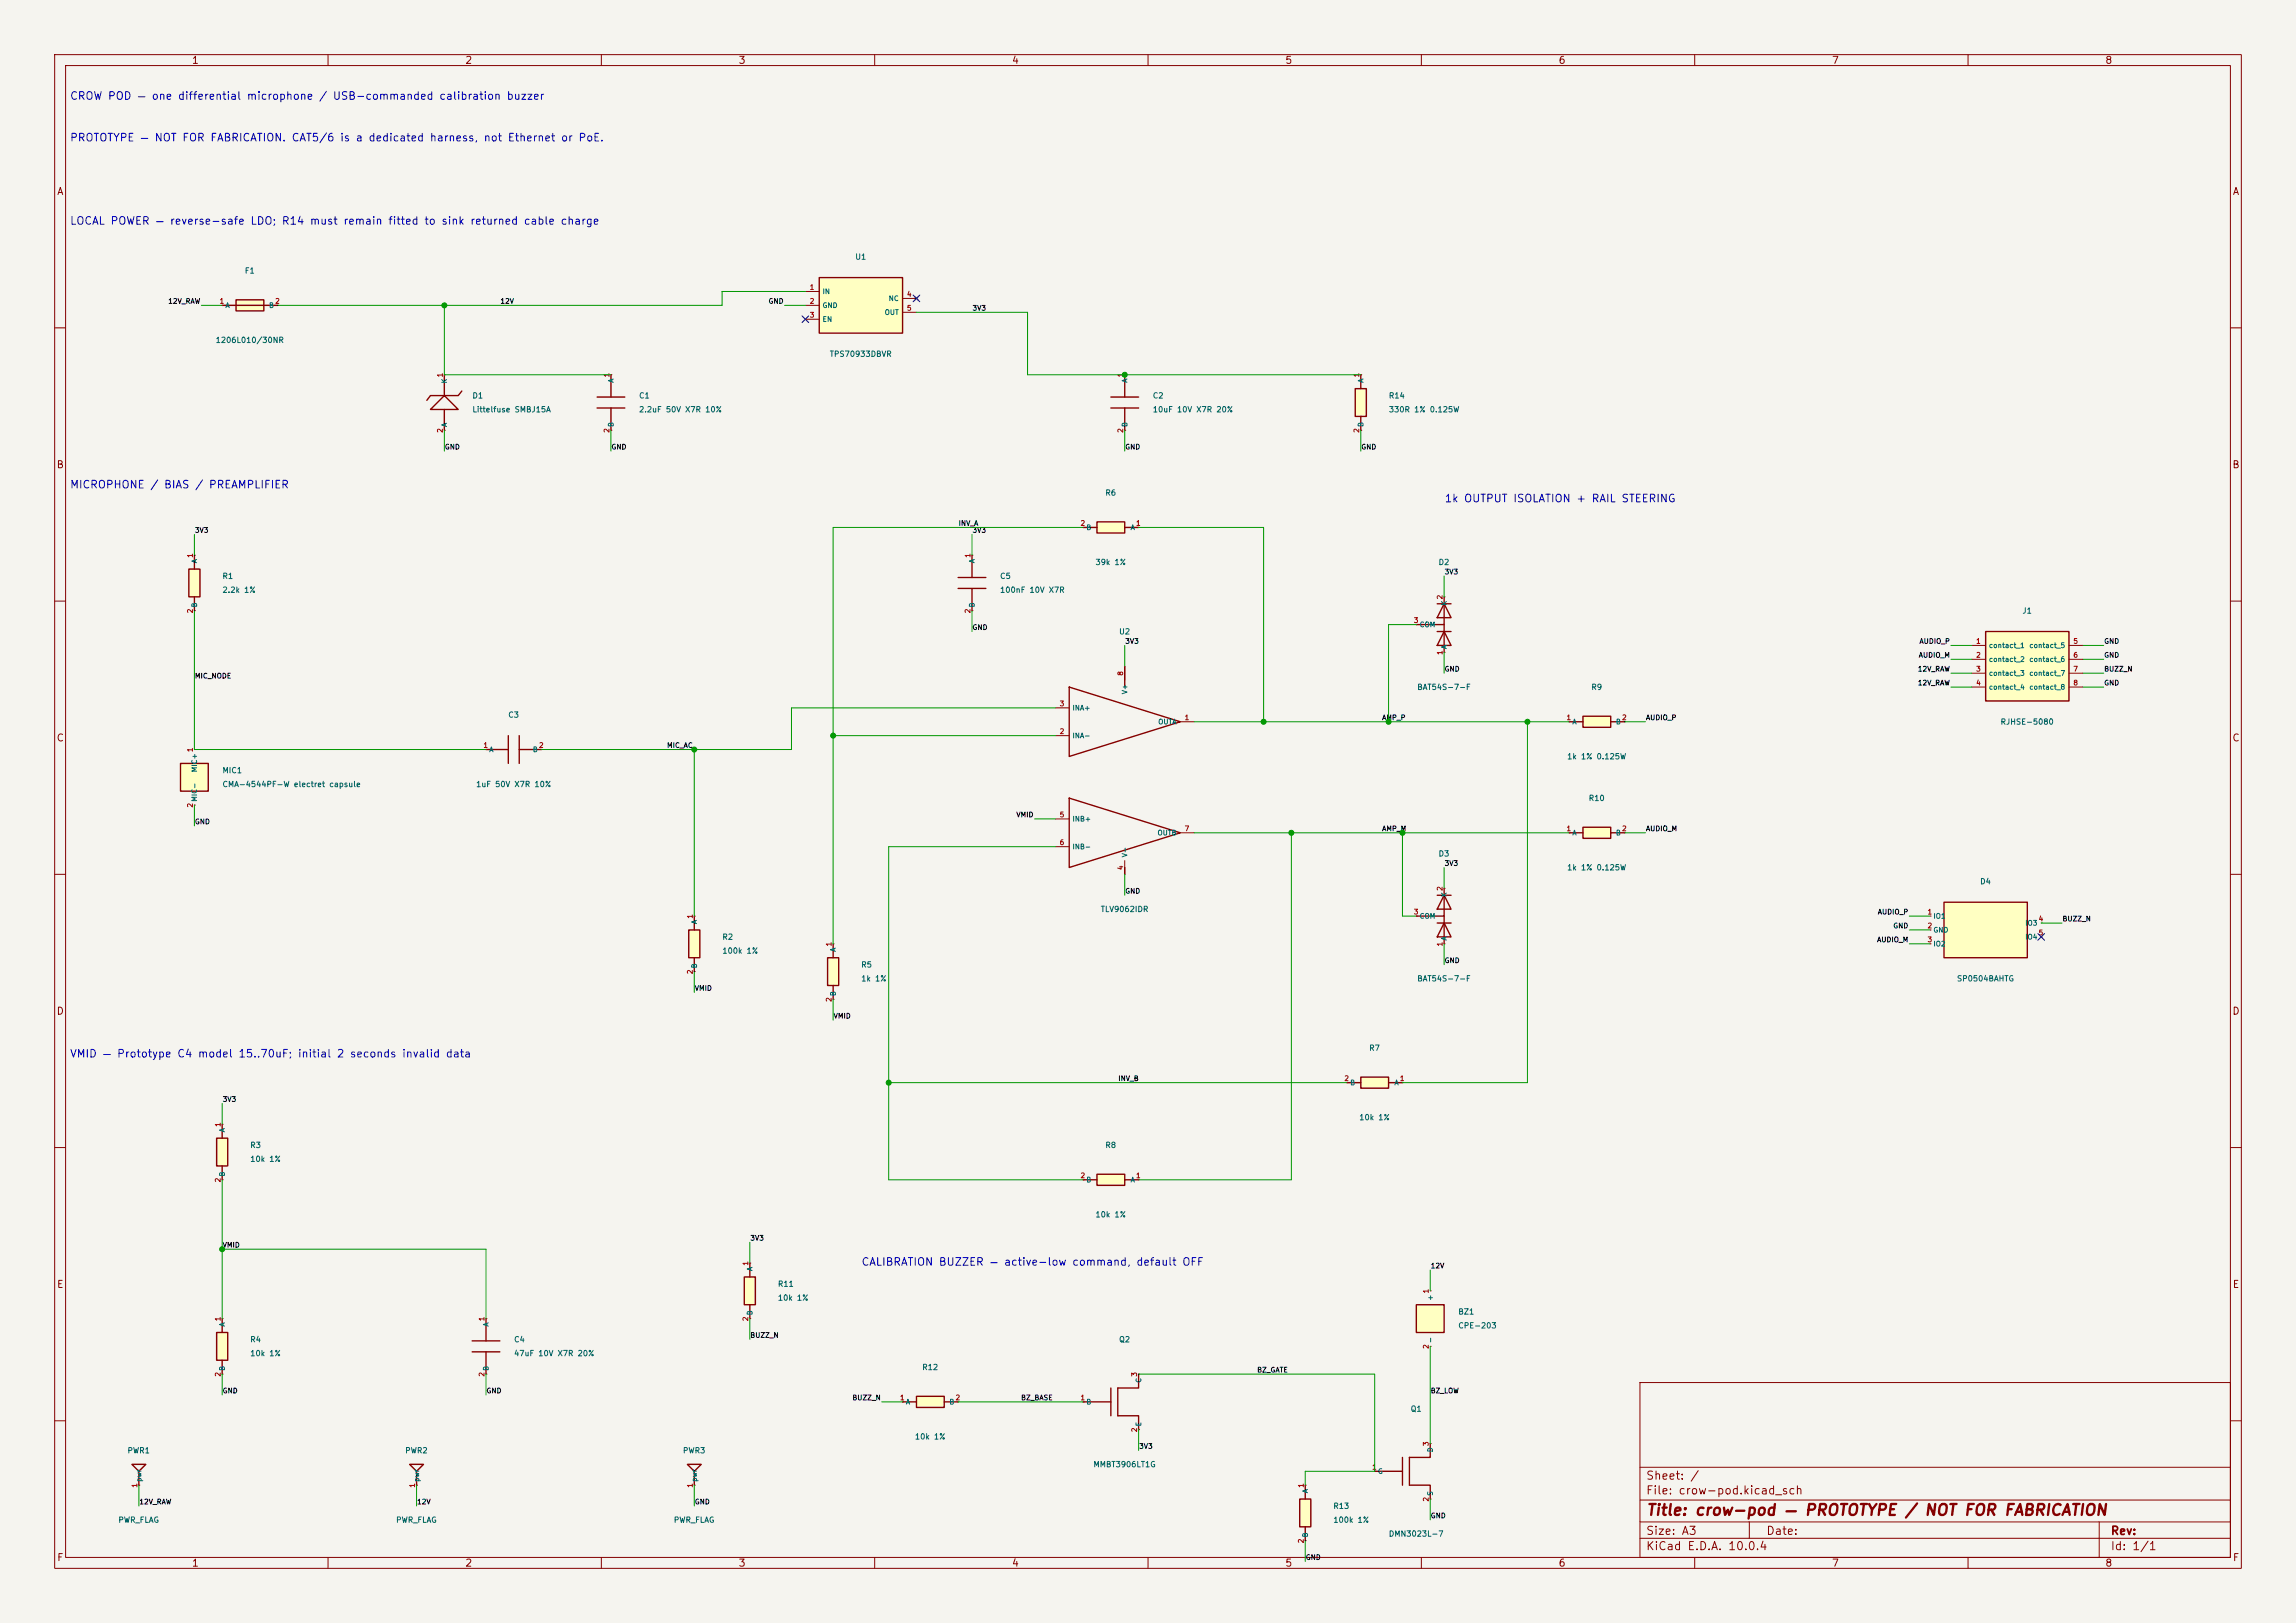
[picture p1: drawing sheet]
<svg xmlns="http://www.w3.org/2000/svg" width="420mm" height="297mm" viewBox="0 0 420 297" stroke-linecap="round" stroke-linejoin="round" font-family="sans-serif">
<defs><g id="words">
<text font-size="2" fill="#840000" x="301" y="277.8">Title: crow-pod — PROTOTYPE / NOT FOR FABRICATION</text>
<g font-size="1.5" fill="#840000">
<text x="301" y="273.8">File: crow-pod.kicad_sch</text>
<text x="301" y="271.1">Sheet: /</text>
<text x="301" y="281.2">Size: A3</text>
<text x="323" y="281.2">Date:</text>
<text x="386" y="281.2">Rev:</text>
<text x="301" y="284">KiCad E.D.A. 10.0.4</text>
<text x="386" y="284">Id: 1/1</text>
</g>
<g font-size="1.4" fill="#0000c2">
<text x="12.7" y="18.6">CROW POD — one differential microphone / USB-commanded calibration buzzer</text>
<text x="12.7" y="26.2">PROTOTYPE — NOT FOR FABRICATION. CAT5/6 is a dedicated harness, not Ethernet or PoE.</text>
<text x="12.7" y="41.5">LOCAL POWER — reverse-safe LDO; R14 must remain fitted to sink returned cable charge</text>
<text x="12.7" y="89.7">MICROPHONE / BIAS / PREAMPLIFIER</text>
<text x="264.2" y="92.3">1k OUTPUT ISOLATION + RAIL STEERING</text>
<text x="12.7" y="193.9">VMID — Prototype C4 model 15..70uF; initial 2 seconds invalid data</text>
<text x="157.5" y="232">CALIBRATION BUZZER — active-low command, default OFF</text>
</g>
<g font-size="1.3" fill="#840000">
<text x="35" y="12">1</text>
<text x="85" y="12">2</text>
<text x="135" y="12">3</text>
<text x="185" y="12">4</text>
<text x="235" y="12">5</text>
<text x="285" y="12">6</text>
<text x="335" y="12">7</text>
<text x="385" y="12">8</text>
<text x="10.3" y="36">A</text>
<text x="408.3" y="36">A</text>
<text x="10.3" y="86">B</text>
<text x="408.2" y="86">B</text>
<text x="10.3" y="136">C</text>
<text x="408.2" y="136">C</text>
<text x="10.3" y="186">D</text>
<text x="408.2" y="186">D</text>
<text x="10.3" y="236">E</text>
<text x="408.3" y="236">E</text>
<text x="10.3" y="286">F</text>
<text x="35" y="287">1</text>
<text x="85" y="287">2</text>
<text x="135" y="287">3</text>
<text x="185" y="287">4</text>
<text x="235" y="287">5</text>
<text x="285" y="287">6</text>
<text x="335" y="287">7</text>
<text x="385" y="287">8</text>
<text x="408.3" y="286">F</text>
</g>
<g font-size="1" fill="#006464">
<text x="156.4" y="47.8">U1</text>
<text x="44.7" y="50.3">F1</text>
<text x="39.4" y="63">1206L010/30NR</text>
<text x="151.7" y="65.5">TPS70933DBVR</text>
<text x="86.3" y="73.2">D1</text>
<text x="86.3" y="75.7">Littelfuse SMBJ15A</text>
<text x="116.8" y="73.2">C1</text>
<text x="116.8" y="75.7">2.2uF 50V X7R 10%</text>
<text x="210.8" y="73.2">C2</text>
<text x="210.8" y="75.7">10uF 10V X7R 20%</text>
<text x="254" y="73.2">R14</text>
<text x="254" y="75.7">330R 1% 0.125W</text>
<text x="202.1" y="90.9">R6</text>
<text x="40.6" y="106.2">R1</text>
<text x="182.8" y="106.2">C5</text>
<text x="200.3" y="103.6">39k 1%</text>
<text x="263.1" y="103.6">D2</text>
<text x="40.6" y="108.7">2.2k 1%</text>
<text x="182.8" y="108.7">100nF 10V X7R</text>
<text x="369.9" y="112.5">J1</text>
<text x="204.6" y="116.3">U2</text>
<text x="92.9" y="131.6">C3</text>
<text x="259.2" y="126.5">BAT54S-7-F</text>
<text x="291" y="126.5">R9</text>
<text x="365.9" y="132.8">RJHSE-5080</text>
<text x="40.6" y="141.7">MIC1</text>
<text x="286.6" y="139.2">1k 1% 0.125W</text>
<text x="40.6" y="144.3">CMA-4544PF-W electret capsule</text>
<text x="87" y="144.3">1uF 50V X7R 10%</text>
<text x="290.5" y="146.8">R10</text>
<text x="263.1" y="157">D3</text>
<text x="286.6" y="159.5">1k 1% 0.125W</text>
<text x="201.3" y="167.1">TLV9062IDR</text>
<text x="362.1" y="162.1">D4</text>
<text x="132" y="172.2">R2</text>
<text x="132" y="174.8">100k 1%</text>
<text x="157.4" y="179.8">1k 1%</text>
<text x="157.4" y="177.3">R5</text>
<text x="259.2" y="179.8">BAT54S-7-F</text>
<text x="357.9" y="179.8">SP0504BAHTG</text>
<text x="250.4" y="192.5">R7</text>
<text x="248.5" y="205.2">10k 1%</text>
<text x="45.7" y="212.9">10k 1%</text>
<text x="45.7" y="210.3">R3</text>
<text x="202.1" y="210.3">R8</text>
<text x="200.3" y="223">10k 1%</text>
<text x="142.2" y="238.3">10k 1%</text>
<text x="142.2" y="235.7">R11</text>
<text x="45.7" y="245.9">R4</text>
<text x="93.9" y="245.9">C4</text>
<text x="204.6" y="245.9">Q2</text>
<text x="266.7" y="243.3">CPE-203</text>
<text x="266.7" y="240.8">BZ1</text>
<text x="45.7" y="248.4">10k 1%</text>
<text x="93.9" y="248.4">47uF 10V X7R 20%</text>
<text x="168.6" y="251">R12</text>
<text x="167.3" y="263.7">10k 1%</text>
<text x="258" y="258.6">Q1</text>
<text x="23.2" y="266.2">PWR1</text>
<text x="74" y="266.2">PWR2</text>
<text x="124.8" y="266.2">PWR3</text>
<text x="199.9" y="268.7">MMBT3906LT1G</text>
<text x="21.6" y="278.9">PWR_FLAG</text>
<text x="72.4" y="278.9">PWR_FLAG</text>
<text x="123.2" y="278.9">PWR_FLAG</text>
<text x="243.8" y="278.9">100k 1%</text>
<text x="243.8" y="276.4">R13</text>
<text x="254" y="281.4">DMN3023L-7</text>
</g>
<g font-size=".9" fill="#a90000">
<text x="148" y="53.2">1</text>
<text x="40.1" y="55.8">1</text>
<text x="50.2" y="55.8">2</text>
<text x="148" y="55.8">2</text>
<text x="148" y="58.3">3</text>
<text x="165.8" y="54.5">4</text>
<text x="165.8" y="57.1">5</text>
<text x="81.2" y="69.1" transform="rotate(-90 81.2 69.1)">1</text>
<text x="111.7" y="69.1" transform="rotate(-90 111.7 69.1)">1</text>
<text x="205.6" y="69.1" transform="rotate(-90 205.6 69.1)">1</text>
<text x="248.8" y="69.1" transform="rotate(-90 248.8 69.1)">1</text>
<text x="81.2" y="79.3" transform="rotate(-90 81.2 79.3)">2</text>
<text x="111.7" y="79.3" transform="rotate(-90 111.7 79.3)">2</text>
<text x="205.6" y="79.3" transform="rotate(-90 205.6 79.3)">2</text>
<text x="248.8" y="79.3" transform="rotate(-90 248.8 79.3)">2</text>
<text x="197.6" y="96.4">2</text>
<text x="207.7" y="96.4">1</text>
<text x="35.5" y="102.2" transform="rotate(-90 35.5 102.2)">1</text>
<text x="177.7" y="102.2" transform="rotate(-90 177.7 102.2)">1</text>
<text x="35.5" y="112.3" transform="rotate(-90 35.5 112.3)">2</text>
<text x="177.7" y="112.3" transform="rotate(-90 177.7 112.3)">2</text>
<text x="264.1" y="109.8" transform="rotate(-90 264.1 109.8)">2</text>
<text x="258.5" y="114.2">3</text>
<text x="264.1" y="119.9" transform="rotate(-90 264.1 119.9)">1</text>
<text x="361.4" y="118">1</text>
<text x="379.2" y="118">5</text>
<text x="205.6" y="123.8" transform="rotate(-90 205.6 123.8)">8</text>
<text x="361.4" y="120.6">2</text>
<text x="361.4" y="123.1">3</text>
<text x="361.4" y="125.6">4</text>
<text x="379.2" y="120.6">6</text>
<text x="379.2" y="123.1">7</text>
<text x="379.2" y="125.6">8</text>
<text x="193.7" y="129.4">3</text>
<text x="216.6" y="132">1</text>
<text x="286.5" y="132">1</text>
<text x="296.6" y="132">2</text>
<text x="35.5" y="137.7" transform="rotate(-90 35.5 137.7)">1</text>
<text x="88.3" y="137.1">1</text>
<text x="98.5" y="137.1">2</text>
<text x="193.7" y="134.5">2</text>
<text x="35.5" y="147.9" transform="rotate(-90 35.5 147.9)">2</text>
<text x="193.7" y="149.8">5</text>
<text x="193.7" y="154.8">6</text>
<text x="216.6" y="152.3">7</text>
<text x="286.5" y="152.3">1</text>
<text x="296.6" y="152.3">2</text>
<text x="205.6" y="159.3" transform="rotate(-90 205.6 159.3)">4</text>
<text x="258.5" y="167.5">3</text>
<text x="264.1" y="163.1" transform="rotate(-90 264.1 163.1)">2</text>
<text x="352.5" y="167.5">1</text>
<text x="126.9" y="168.2" transform="rotate(-90 126.9 168.2)">1</text>
<text x="152.3" y="173.3" transform="rotate(-90 152.3 173.3)">1</text>
<text x="264.1" y="173.3" transform="rotate(-90 264.1 173.3)">1</text>
<text x="352.5" y="170.1">2</text>
<text x="352.5" y="172.6">3</text>
<text x="372.8" y="168.8">4</text>
<text x="372.8" y="171.4">5</text>
<text x="126.9" y="178.4" transform="rotate(-90 126.9 178.4)">2</text>
<text x="152.3" y="183.4" transform="rotate(-90 152.3 183.4)">2</text>
<text x="245.8" y="198">2</text>
<text x="256" y="198">1</text>
<text x="40.5" y="206.3" transform="rotate(-90 40.5 206.3)">1</text>
<text x="197.6" y="215.8">2</text>
<text x="207.7" y="215.8">1</text>
<text x="40.5" y="216.5" transform="rotate(-90 40.5 216.5)">2</text>
<text x="137.1" y="231.7" transform="rotate(-90 137.1 231.7)">1</text>
<text x="261.5" y="236.8" transform="rotate(-90 261.5 236.8)">1</text>
<text x="40.5" y="241.9" transform="rotate(-90 40.5 241.9)">1</text>
<text x="88.8" y="241.9" transform="rotate(-90 88.8 241.9)">1</text>
<text x="137.1" y="241.9" transform="rotate(-90 137.1 241.9)">2</text>
<text x="261.5" y="246.9" transform="rotate(-90 261.5 246.9)">2</text>
<text x="40.5" y="252" transform="rotate(-90 40.5 252)">2</text>
<text x="88.8" y="252" transform="rotate(-90 88.8 252)">2</text>
<text x="164.5" y="256.4">1</text>
<text x="174.7" y="256.4">2</text>
<text x="197.6" y="256.4">1</text>
<text x="208.2" y="252" transform="rotate(-90 208.2 252)">3</text>
<text x="208.2" y="262.2" transform="rotate(-90 208.2 262.2)">2</text>
<text x="250.9" y="269.1">1</text>
<text x="261.5" y="264.7" transform="rotate(-90 261.5 264.7)">3</text>
<text x="25.3" y="272.3" transform="rotate(-90 25.3 272.3)">1</text>
<text x="76.1" y="272.3" transform="rotate(-90 76.1 272.3)">1</text>
<text x="126.9" y="272.3" transform="rotate(-90 126.9 272.3)">1</text>
<text x="238.7" y="272.3" transform="rotate(-90 238.7 272.3)">1</text>
<text x="261.5" y="274.9" transform="rotate(-90 261.5 274.9)">2</text>
<text x="238.7" y="282.5" transform="rotate(-90 238.7 282.5)">2</text>
</g>
<g font-size=".9" fill="#0f0f0f">
<text x="30.7" y="55.8">12V_RAW</text>
<text x="91.4" y="55.8">12V</text>
<text x="140.5" y="55.8">GND</text>
<text x="177.8" y="57.1">3V3</text>
<text x="81.3" y="82.5">GND</text>
<text x="111.8" y="82.5">GND</text>
<text x="205.7" y="82.5">GND</text>
<text x="248.9" y="82.5">GND</text>
<text x="35.6" y="97.7">3V3</text>
<text x="175.3" y="96.4">INV_A</text>
<text x="177.8" y="97.7">3V3</text>
<text x="264.2" y="105.3">3V3</text>
<text x="177.8" y="115.5">GND</text>
<text x="205.7" y="118">3V3</text>
<text x="351" y="118">AUDIO_P</text>
<text x="384.8" y="118">GND</text>
<text x="35.6" y="124.4">MIC_NODE</text>
<text x="264.2" y="123.1">GND</text>
<text x="350.7" y="123.1">12V_RAW</text>
<text x="350.7" y="125.6">12V_RAW</text>
<text x="350.9" y="120.6">AUDIO_M</text>
<text x="384.8" y="125.6">GND</text>
<text x="384.8" y="123.1">BUZZ_N</text>
<text x="384.8" y="120.6">GND</text>
<text x="252.7" y="132">AMP_P</text>
<text x="301" y="132">AUDIO_P</text>
<text x="121.9" y="137.1">MIC_AC</text>
<text x="185.8" y="149.8">VMID</text>
<text x="35.6" y="151">GND</text>
<text x="252.7" y="152.3">AMP_M</text>
<text x="301" y="152.3">AUDIO_M</text>
<text x="264.2" y="158.7">3V3</text>
<text x="205.7" y="163.7">GND</text>
<text x="343.4" y="167.6">AUDIO_P</text>
<text x="343.3" y="172.6">AUDIO_M</text>
<text x="346.2" y="170.1">GND</text>
<text x="377.2" y="168.8">BUZZ_N</text>
<text x="264.2" y="176.4">GND</text>
<text x="127" y="181.5">VMID</text>
<text x="152.4" y="186.6">VMID</text>
<text x="40.6" y="201.8">3V3</text>
<text x="204.5" y="198">INV_B</text>
<text x="137.2" y="227.2">3V3</text>
<text x="40.6" y="228.5">VMID</text>
<text x="261.6" y="232.3">12V</text>
<text x="137.2" y="245">BUZZ_N</text>
<text x="229.9" y="251.4">BZ_GATE</text>
<text x="40.6" y="255.2">GND</text>
<text x="88.9" y="255.2">GND</text>
<text x="155.8" y="256.5">BUZZ_N</text>
<text x="186.7" y="256.5">BZ_BASE</text>
<text x="261.6" y="255.2">BZ_LOW</text>
<text x="208.3" y="265.3">3V3</text>
<text x="25.4" y="275.5">12V_RAW</text>
<text x="76.2" y="275.5">12V</text>
<text x="127" y="275.5">GND</text>
<text x="261.6" y="278">GND</text>
<text x="238.8" y="285.7">GND</text>
</g>
<g font-size=".9" fill="#006464">
<text x="41.1" y="56.6">A</text>
<text x="49.1" y="56.6">B</text>
<text x="150.4" y="54">IN</text>
<text x="150.4" y="56.6">GND</text>
<text x="150.4" y="59.1">EN</text>
<text x="161.7" y="57.8">OUT</text>
<text x="162.5" y="55.3">NC</text>
<text x="82" y="70.3" transform="rotate(-90 82 70.3)">K</text>
<text x="112.4" y="70.1" transform="rotate(-90 112.4 70.1)">A</text>
<text x="206.4" y="70.1" transform="rotate(-90 206.4 70.1)">A</text>
<text x="249.6" y="70.1" transform="rotate(-90 249.6 70.1)">A</text>
<text x="82" y="78.2" transform="rotate(-90 82 78.2)">A</text>
<text x="112.4" y="78.2" transform="rotate(-90 112.4 78.2)">B</text>
<text x="206.4" y="78.2" transform="rotate(-90 206.4 78.2)">B</text>
<text x="249.6" y="78.2" transform="rotate(-90 249.6 78.2)">B</text>
<text x="198.6" y="97.2">B</text>
<text x="206.7" y="97.2">A</text>
<text x="36.2" y="103.2" transform="rotate(-90 36.2 103.2)">A</text>
<text x="178.5" y="103.2" transform="rotate(-90 178.5 103.2)">A</text>
<text x="36.2" y="111.3" transform="rotate(-90 36.2 111.3)">B</text>
<text x="178.5" y="111.3" transform="rotate(-90 178.5 111.3)">B</text>
<text x="264.8" y="110.9" transform="rotate(-90 264.8 110.9)">K</text>
<text x="259.6" y="115">COM</text>
<text x="264.8" y="118.9" transform="rotate(-90 264.8 118.9)">A</text>
<text x="363.7" y="118.8">contact_1</text>
<text x="371.1" y="118.8">contact_5</text>
<text x="363.7" y="121.3">contact_2</text>
<text x="363.7" y="123.9">contact_3</text>
<text x="371.1" y="121.3">contact_6</text>
<text x="371.1" y="123.9">contact_7</text>
<text x="196.1" y="130.2">INA+</text>
<text x="206.4" y="127.1" transform="rotate(-90 206.4 127.1)">V+</text>
<text x="363.7" y="126.4">contact_4</text>
<text x="371.1" y="126.4">contact_8</text>
<text x="89.4" y="137.8">A</text>
<text x="97.4" y="137.8">B</text>
<text x="196.1" y="135.3">INA-</text>
<text x="211.8" y="132.8">OUTA</text>
<text x="287.5" y="132.8">A</text>
<text x="295.5" y="132.8">B</text>
<text x="36.2" y="141.4" transform="rotate(-90 36.2 141.4)">MIC+</text>
<text x="36.2" y="146.8" transform="rotate(-90 36.2 146.8)">MIC-</text>
<text x="196.1" y="150.5">INB+</text>
<text x="196.1" y="155.6">INB-</text>
<text x="211.6" y="153.1">OUTB</text>
<text x="287.5" y="153.1">A</text>
<text x="295.5" y="153.1">B</text>
<text x="206.4" y="157" transform="rotate(-90 206.4 157)">V-</text>
<text x="264.8" y="164.2" transform="rotate(-90 264.8 164.2)">K</text>
<text x="127.7" y="169.2" transform="rotate(-90 127.7 169.2)">A</text>
<text x="259.6" y="168.3">COM</text>
<text x="264.8" y="172.2" transform="rotate(-90 264.8 172.2)">A</text>
<text x="353.6" y="168.3">IO1</text>
<text x="353.6" y="170.9">GND</text>
<text x="353.6" y="173.4">IO2</text>
<text x="370.4" y="169.6">IO3</text>
<text x="370.4" y="172.1">IO4</text>
<text x="127.7" y="177.3" transform="rotate(-90 127.7 177.3)">B</text>
<text x="153.1" y="174.3" transform="rotate(-90 153.1 174.3)">A</text>
<text x="153.1" y="182.4" transform="rotate(-90 153.1 182.4)">B</text>
<text x="246.9" y="198.8">B</text>
<text x="255" y="198.8">A</text>
<text x="41.3" y="207.3" transform="rotate(-90 41.3 207.3)">A</text>
<text x="41.3" y="215.4" transform="rotate(-90 41.3 215.4)">B</text>
<text x="198.6" y="216.6">B</text>
<text x="206.7" y="216.6">A</text>
<text x="137.8" y="232.7" transform="rotate(-90 137.8 232.7)">A</text>
<text x="262.3" y="238.1" transform="rotate(-90 262.3 238.1)">+</text>
<text x="41.3" y="242.9" transform="rotate(-90 41.3 242.9)">A</text>
<text x="89.6" y="242.9" transform="rotate(-90 89.6 242.9)">A</text>
<text x="137.8" y="240.8" transform="rotate(-90 137.8 240.8)">B</text>
<text x="262.3" y="245.9" transform="rotate(-90 262.3 245.9)">-</text>
<text x="41.3" y="251" transform="rotate(-90 41.3 251)">B</text>
<text x="89.6" y="251" transform="rotate(-90 89.6 251)">B</text>
<text x="165.6" y="257.2">A</text>
<text x="173.6" y="257.2">B</text>
<text x="198.6" y="257.2">B</text>
<text x="209" y="253.1" transform="rotate(-90 209 253.1)">C</text>
<text x="209" y="261.1" transform="rotate(-90 209 261.1)">E</text>
<text x="252" y="269.9">G</text>
<text x="262.3" y="265.8" transform="rotate(-90 262.3 265.8)">D</text>
<text x="26.1" y="271.3" transform="rotate(-90 26.1 271.3)">pwr</text>
<text x="76.9" y="271.3" transform="rotate(-90 76.9 271.3)">pwr</text>
<text x="127.7" y="271.3" transform="rotate(-90 127.7 271.3)">pwr</text>
<text x="239.4" y="273.3" transform="rotate(-90 239.4 273.3)">A</text>
<text x="262.3" y="273.8" transform="rotate(-90 262.3 273.8)">S</text>
<text x="239.4" y="281.4" transform="rotate(-90 239.4 281.4)">B</text>
</g>
</g></defs>
<path d="M0 0h420v297h-420z" fill="#f5f4ef" stroke="#f5f4ef" stroke-width=".18"/>
<g fill="none" stroke="#840000" stroke-width=".18">
<path d="M10 10h400v277h-400zM12 12h396v273h-396zM60 10v2M110 10v2M160 10v2M210 10v2M260 10v2M310 10v2M360 10v2M10 60h2M408 60h2M10 110h2"/>
<path d="M408 110h2M10 160h2M408 160h2M10 210h2M408 210h2M300 253h108v32h-108zM10 260h2M300 278.5h108M300 274.5h108M300 268.5h108M320 278.5v3M384 278.5v6.5"/>
<path d="M408 260h2M60 285v2M110 285v2M160 285v2M210 285v2M260 285v2M300 281.5h108M310 285v2M360 285v2"/>
</g>
<path d="M200.7 214.9h5v2h-5z" fill="#ffffc2"/>
<path d="M109.2 72.7h5.1M109.2 74.7h5.1M111.8 68.6v4.1M111.8 74.7v4M198.1 215.9h2.6M200.7 214.9h5v2h-5zM205.7 215.9h2.6M76.2 269.2l1.3-1.2h-2.6l1.3 1.2v2.6" fill="none" stroke="#840000" stroke-width=".25"/>
<path d="M111.8 68.6h.1M111.8 78.7h.1M198.1 215.9h.1M208.3 215.9h.1M76.2 271.8h.1" fill="none" stroke="#840000" stroke-width=".18"/>
<path d="M33 139.7h5.1v5.1h-5.1z" fill="#ffffc2"/>
<path d="M81.3 72.4l2.5 2.5h-5.1zM81.3 68.6v3.8M81.3 74.9v3.8M84.5 71.6l-.7 .8h-5.1l-.6 .9M33 139.7h5.1v5.1h-5.1zM88.9 137.2h4.1M93 134.6v5.1M95 137.2h4.1M95 134.6v5.1" fill="none" stroke="#840000" stroke-width=".25"/>
<path d="M81.3 68.6h.1M81.3 78.7h.1M35.6 137.2h.1M88.9 137.2h.1M99.1 137.2h.1M35.6 147.3h.1" fill="none" stroke="#840000" stroke-width=".18"/>
<path d="M259.1 238.8h5.1v5h-5.1z" fill="#ffffc2"/>
<path d="M259.1 238.8h5.1v5h-5.1zM251.5 269.2h5M256.5 266.7v5.1M261.6 264.2v2.5h-3.8v5.1h3.8v2.5" fill="none" stroke="#840000" stroke-width=".25"/>
<path d="M261.6 236.2h.1M261.6 246.4h.1M251.5 269.2h.1M261.6 274.3h.1M261.6 264.2h.1" fill="none" stroke="#840000" stroke-width=".18"/>
<path d="M237.7 274.3h2.1v5.1h-2.1z" fill="#ffffc2"/>
<path d="M237.7 274.3h2.1v5.1h-2.1zM238.8 271.8v2.5M238.8 279.4v2.5" fill="none" stroke="#840000" stroke-width=".25"/>
<path d="M238.8 271.8h.1M238.8 281.9h.1" fill="none" stroke="#840000" stroke-width=".18"/>
<path d="M248.9 197.1h5.1v2h-5.1z" fill="#ffffc2"/>
<path d="M246.4 198.1h2.5M248.9 197.1h5.1v2h-5.1zM254 198.1h2.5" fill="none" stroke="#840000" stroke-width=".25"/>
<path d="M246.4 198.1h.1M256.5 198.1h.1" fill="none" stroke="#840000" stroke-width=".18"/>
<path d="M167.6 255.5h5.1v2.1h-5.1z" fill="#ffffc2"/>
<path d="M165.1 256.5h2.5M167.6 255.5h5.1v2.1h-5.1zM172.7 256.5h2.6M198.1 256.5h5.1M203.2 254v5.1M208.3 251.5v2.5h-3.8v5.1h3.8v2.5" fill="none" stroke="#840000" stroke-width=".25"/>
<path d="M165.1 256.5h.1M175.3 256.5h.1M198.1 256.5h.1M208.3 251.5h.1M208.3 261.6h.1" fill="none" stroke="#840000" stroke-width=".18"/>
<path d="M136.1 233.7h2.1v5.1h-2.1z" fill="#ffffc2"/>
<path d="M136.1 233.7h2.1v5.1h-2.1zM137.2 231.1v2.6M137.2 238.8v2.5" fill="none" stroke="#840000" stroke-width=".25"/>
<path d="M137.2 231.1h.1M137.2 241.3h.1" fill="none" stroke="#840000" stroke-width=".18"/>
<path d="M200.7 95.5h5v2h-5z" fill="#ffffc2"/>
<path d="M203.2 72.7h5.1M203.2 74.7h5.1M205.7 68.6v4.1M205.7 74.7v4M198.1 96.5h2.6M200.7 95.5h5v2h-5zM205.7 96.5h2.6M175.3 105.7h5M175.3 107.7h5M177.8 101.6v4.1M177.8 107.7v4.1" fill="none" stroke="#840000" stroke-width=".25"/>
<path d="M205.7 68.6h.1M205.7 78.7h.1M198.1 96.5h.1M208.3 96.5h.1M177.8 101.6h.1M177.8 111.8h.1" fill="none" stroke="#840000" stroke-width=".18"/>
<path d="M355.6 165.1h15.2v10.2h-15.2z" fill="#ffffc2"/>
<path d="M195.6 125.7l20.3 6.4-20.3 6.3zM205.7 121.9v3.8M195.6 146.1l20.3 6.3-20.3 6.4zM205.7 158.8v1.2M355.6 165.1h15.2v10.2h-15.2z" fill="none" stroke="#840000" stroke-width=".25"/>
<g fill="none" stroke="#840000" stroke-width=".18">
<path d="M193 134.6h2.6M193 129.5h2.6M205.7 121.9v2.6M215.9 132.1h2.5M193 149.9h2.6M193 154.9h2.6M205.7 157.5v2.5M215.9 152.4h2.5M353.1 167.6h.1M353.1 170.2h.1M353.1 172.7h.1M373.4 168.9h.1"/>
<path d="M373.4 171.5h.1"/>
</g>
<path d="M363.2 115.6h15.3v12.7h-15.3z" fill="#ffffc2"/>
<path d="M363.2 115.6h15.3v12.7h-15.3zM262.9 163.8h2.5M262.9 168.9h2.5M264.2 162.6v5h-5.1M264.2 163.8l1.2 2.6h-2.5zM264.2 168.9l1.2 2.6h-2.5zM264.2 167.6v5.1" fill="none" stroke="#840000" stroke-width=".25"/>
<path d="M360.7 118.1h2.5M378.5 118.1h2.5M360.7 120.7h2.5M360.7 123.2h2.5M360.7 125.7h2.5M378.5 120.7h2.5M378.5 123.2h2.5M378.5 125.7h2.5M259.1 167.6h.1M264.2 172.7h.1M264.2 162.6h.1" fill="none" stroke="#840000" stroke-width=".18"/>
<path d="M247.9 71.1h2v5.1h-2z" fill="#ffffc2"/>
<path d="M247.9 71.1h2v5.1h-2zM248.9 68.6v2.5M248.9 76.2v2.5" fill="none" stroke="#840000" stroke-width=".25"/>
<path d="M248.9 68.6h.1M248.9 78.7h.1" fill="none" stroke="#840000" stroke-width=".18"/>
<path d="M289.6 151.4h5v2h-5z" fill="#ffffc2"/>
<path d="M287 152.4h2.6M289.6 151.4h5v2h-5zM294.6 152.4h2.6" fill="none" stroke="#840000" stroke-width=".25"/>
<path d="M287 152.4h.1M297.2 152.4h.1" fill="none" stroke="#840000" stroke-width=".18"/>
<path d="M289.6 131.1h5v2h-5z" fill="#ffffc2"/>
<path d="M262.9 110.5h2.5M262.9 115.6h2.5M264.2 109.2v5.1h-5.1M264.2 110.5l1.2 2.5h-2.5zM264.2 115.6l1.2 2.5h-2.5zM264.2 114.3v5.1M287 132.1h2.6M289.6 131.1h5v2h-5zM294.6 132.1h2.6" fill="none" stroke="#840000" stroke-width=".25"/>
<path d="M259.1 114.3h.1M264.2 119.4h.1M264.2 109.2h.1M287 132.1h.1M297.2 132.1h.1" fill="none" stroke="#840000" stroke-width=".18"/>
<path d="M149.9 50.8h15.2v10.2h-15.2z" fill="#ffffc2"/>
<path d="M149.9 50.8h15.2v10.2h-15.2zM25.4 269.2l1.3-1.2h-2.6l1.3 1.2v2.6" fill="none" stroke="#840000" stroke-width=".25"/>
<path d="M147.3 53.3h2.6M147.3 55.9h2.6M147.3 58.4h2.6M165.1 54.6h2.5M165.1 57.2h2.5M167.3 54.2l.7 .8M168 54.2l-.7 .8M25.4 271.8h.1" fill="none" stroke="#840000" stroke-width=".18"/>
<path d="M151.4 175.3h2v5h-2z" fill="#ffffc2"/>
<path d="M151.4 175.3h2v5h-2zM152.4 172.7v2.6M152.4 180.3v2.6" fill="none" stroke="#840000" stroke-width=".25"/>
<path d="M152.4 172.7h.1M152.4 182.9h.1" fill="none" stroke="#840000" stroke-width=".18"/>
<path d="M43.2 54.9h5.1v2h-5.1z" fill="#ffffc2"/>
<path d="M40.6 55.9h10.2M43.2 54.9h5.1v2h-5.1z" fill="none" stroke="#840000" stroke-width=".25"/>
<path d="M40.6 55.9h.1M50.8 55.9h.1" fill="none" stroke="#840000" stroke-width=".18"/>
<path d="M126 170.2h2v5.1h-2z" fill="#ffffc2"/>
<path d="M126 170.2h2v5.1h-2zM127 167.6v2.6M127 175.3v2.5" fill="none" stroke="#840000" stroke-width=".25"/>
<path d="M127 167.6h.1M127 177.8h.1" fill="none" stroke="#840000" stroke-width=".18"/>
<path d="M39.6 243.8h2.1v5.1h-2.1z" fill="#ffffc2"/>
<path d="M39.6 243.8h2.1v5.1h-2.1zM40.6 241.3v2.5M40.6 248.9v2.6M86.4 245.4h5M86.4 247.4h5M88.9 241.3v4.1M88.9 247.4v4.1M127 269.2l1.3-1.2h-2.6l1.3 1.2v2.6" fill="none" stroke="#840000" stroke-width=".25"/>
<path d="M40.6 241.3h.1M40.6 251.5h.1M88.9 241.3h.1M88.9 251.5h.1M127 271.8h.1" fill="none" stroke="#840000" stroke-width=".18"/>
<path d="M39.6 208.3h2.1v5.1h-2.1z" fill="#ffffc2"/>
<path d="M39.6 208.3h2.1v5.1h-2.1zM40.6 205.7v2.6M40.6 213.4v2.5" fill="none" stroke="#840000" stroke-width=".25"/>
<path d="M40.6 205.7h.1M40.6 215.9h.1" fill="none" stroke="#840000" stroke-width=".18"/>
<path d="M34.5 104.1h2.1v5.1h-2.1z" fill="#ffffc2"/>
<path d="M34.5 104.1h2.1v5.1h-2.1zM35.6 101.6v2.5M35.6 109.2v2.6" fill="none" stroke="#840000" stroke-width=".25"/>
<path d="M35.6 101.6h.1M35.6 111.8h.1" fill="none" stroke="#840000" stroke-width=".18"/>
<g fill="none" stroke="#009600" stroke-width=".18">
<path d="M36.8 55.9h3.8M81.3 55.9v12.7h30.5M143.5 55.9h3.8M147.3 53.3h-15.2v2.6h-81.3M167.6 57.2h20.4v11.4h60.9M81.3 78.7v3.9M111.8 78.7v3.9M205.7 78.7v3.9M248.9 78.7v3.9M35.6 97.8v3.8M177.8 97.8v3.8M198.1 96.5h-45.7v76.2"/>
<path d="M208.3 96.5h22.8v35.6M35.6 111.8v25.4h53.3M177.8 111.8v3.8M205.7 118.1v3.8M259.1 114.3h-5.1v17.8M264.2 105.4v3.8M264.2 119.4v3.8M356.9 118.1h3.8M381 118.1h3.8M127 137.2v30.4M152.4 134.6h40.6M193 129.5h-48.2v7.7h-45.7"/>
<path d="M218.4 132.1h68.6M279.4 132.1v66h-22.9M297.2 132.1h3.8M356.9 123.2h3.8M356.9 125.7h3.8M356.9 120.7h3.8M381 123.2h3.8M381 125.7h3.8M381 120.7h3.8M35.6 147.3v3.8M189.2 149.9h3.8M193 154.9h-30.4v61h35.5"/>
<path d="M218.4 152.4h68.6M236.2 152.4v63.5h-27.9M256.5 152.4v15.2h2.6M264.2 158.8v3.8M297.2 152.4h3.8M127 177.8v3.8M205.7 160v3.8M264.2 172.7v3.8M349.2 172.7h3.9M349.2 167.6h3.9M349.2 170.2h3.9M373.4 168.9h3.8"/>
<path d="M152.4 182.9v3.8M162.6 198.1h83.8M40.6 201.9v3.8M40.6 215.9v25.4M40.6 228.6h48.3v12.7M137.2 227.3v3.8M261.6 232.4v3.8M40.6 251.5v3.8M88.9 251.5v3.8M137.2 241.3v3.8M161.3 256.5h3.8M175.3 256.5h22.8"/>
<path d="M208.3 251.5h43.2v17.7h-12.7v2.6M261.6 246.4v17.8M25.4 271.8v3.8M76.2 271.8v3.8M127 271.8v3.8M208.3 261.6v3.8M261.6 274.3v3.8M238.8 281.9v3.8"/>
</g>
<path d="M146.7 57.8l1.2 1.2M147.9 57.8l-1.2 1.2M167 54l1.2 1.2M168.2 54l-1.2 1.2M372.8 170.8l1.2 1.3M374 170.8l-1.2 1.3" fill="none" stroke="#000084" stroke-width=".18"/>
<g fill="#009600" stroke="#009600" stroke-width=".18">
<circle cx="152.4" cy="134.6" r=".46"/>
<circle cx="127" cy="137.2" r=".46"/>
<circle cx="81.3" cy="55.9" r=".46"/>
<circle cx="231.1" cy="132.1" r=".46"/>
<circle cx="236.2" cy="152.4" r=".46"/>
<circle cx="254" cy="132.1" r=".46"/>
<circle cx="256.5" cy="152.4" r=".46"/>
<circle cx="279.4" cy="132.1" r=".46"/>
<circle cx="205.7" cy="68.6" r=".46"/>
<circle cx="40.6" cy="228.6" r=".46"/>
<circle cx="162.6" cy="198.1" r=".46"/>
</g>
<use href="#words"/>
</svg>
